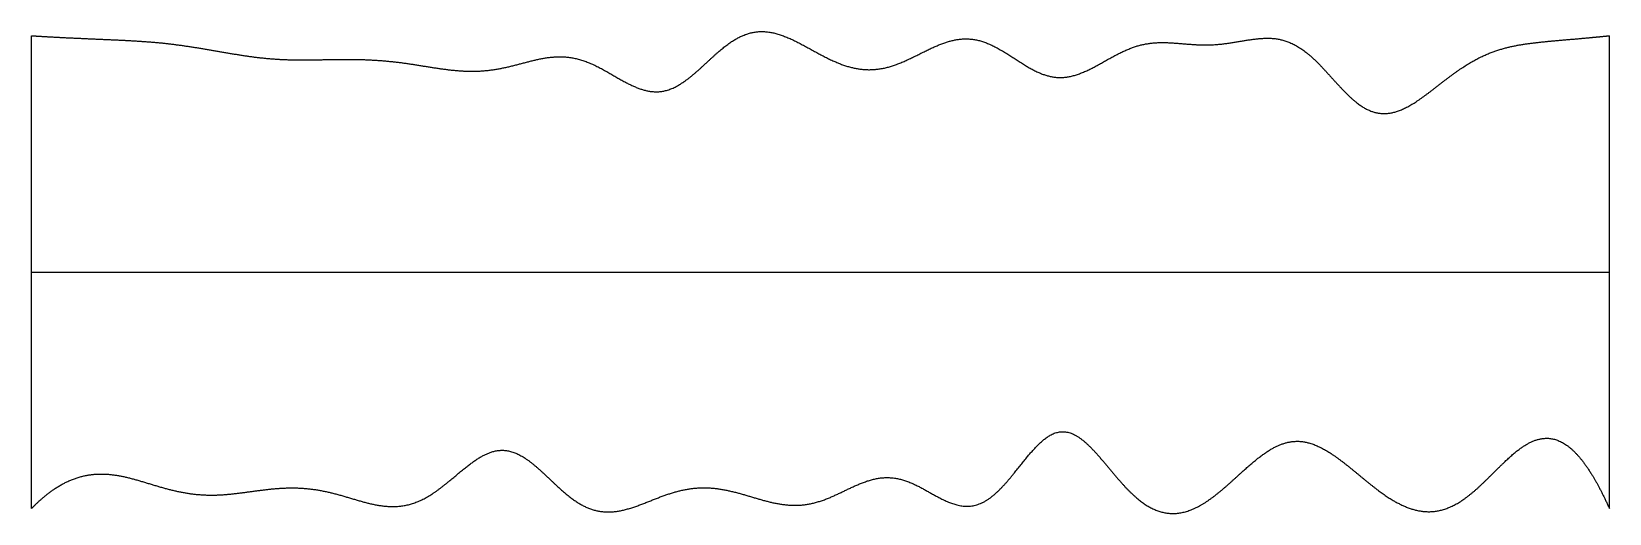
# Model space of a CAD drawing. Header units: millimetres. Extents: x 0 to 10, y 0 to 3.
import ezdxf

# ---------------------------------------------------------------- set-up
doc = ezdxf.new("R2010")
doc.units = ezdxf.units.MM
doc.layers.get('0').update_dxf_attribs({"linetype": 'CONTINUOUS'})

msp = doc.modelspace()

# ---------------------------------------------------------------- linework, layer by layer
for points in [[(0, 3), (0.02, 2.999), (0.061, 2.996), (0.122, 2.993), (0.204, 2.988), (0.306, 2.984), (0.408, 2.979), (0.51, 2.975), (0.613, 2.97), (0.715, 2.964), (0.817, 2.956), (0.918, 2.944), (1.02, 2.929), (1.122, 2.912), (1.223, 2.894), (1.325, 2.877), (1.427, 2.862), (1.528, 2.852), (1.63, 2.847), (1.733, 2.846), (1.835, 2.848), (1.937, 2.85), (2.039, 2.851), (2.141, 2.848), (2.243, 2.841), (2.345, 2.83), (2.447, 2.814), (2.549, 2.797), (2.651, 2.782), (2.753, 2.773), (2.855, 2.774), (2.958, 2.787), (3.06, 2.811), (3.161, 2.84), (3.263, 2.864), (3.365, 2.872), (3.467, 2.857), (3.569, 2.817), (3.671, 2.759), (3.771, 2.698), (3.87, 2.652), (3.966, 2.635), (4.061, 2.657), (4.154, 2.716), (4.247, 2.799), (4.34, 2.889), (4.434, 2.968), (4.531, 3.019), (4.629, 3.035), (4.73, 3.017), (4.832, 2.973), (4.935, 2.916), (5.038, 2.858), (5.141, 2.811), (5.243, 2.784), (5.344, 2.78), (5.446, 2.801), (5.547, 2.842), (5.648, 2.895), (5.749, 2.945), (5.849, 2.979), (5.949, 2.987), (6.048, 2.963), (6.146, 2.911), (6.244, 2.845), (6.342, 2.782), (6.439, 2.738), (6.537, 2.727), (6.636, 2.751), (6.735, 2.799), (6.834, 2.858), (6.934, 2.912), (7.034, 2.948), (7.134, 2.96), (7.236, 2.956), (7.338, 2.945), (7.442, 2.939), (7.546, 2.945), (7.651, 2.963), (7.756, 2.982), (7.858, 2.99), (7.957, 2.972), (8.053, 2.921), (8.145, 2.84), (8.234, 2.74), (8.323, 2.639), (8.413, 2.556), (8.504, 2.506), (8.599, 2.498), (8.696, 2.53), (8.795, 2.591), (8.895, 2.669), (8.996, 2.749), (9.096, 2.819), (9.195, 2.874), (9.294, 2.912), (9.392, 2.937), (9.49, 2.952), (9.59, 2.963), (9.69, 2.972), (9.792, 2.98), (9.874, 2.988), (9.937, 2.994), (9.979, 2.998), (10, 3)], [(0, 0), (0, 0.12), (0, 0.36), (0, 0.72), (0, 1.2), (0, 1.8), (0, 2.28), (0, 2.64), (0, 2.88), (0, 3)], [(10, 0), (10, 0.12), (10, 0.36), (10, 0.72), (10, 1.2), (10, 1.8), (10, 2.28), (10, 2.64), (10, 2.88), (10, 3)], [(0, 1.5), (0.4, 1.5), (1.2, 1.5), (2.4, 1.5), (4, 1.5), (6, 1.5), (7.6, 1.5), (8.8, 1.5), (9.6, 1.5), (10, 1.5)], [(0, 0), (0.02, 0.021), (0.06, 0.06), (0.12, 0.111), (0.2, 0.164), (0.301, 0.205), (0.402, 0.223), (0.504, 0.22), (0.606, 0.2), (0.709, 0.17), (0.812, 0.137), (0.916, 0.109), (1.02, 0.09), (1.125, 0.083), (1.229, 0.087), (1.334, 0.1), (1.438, 0.115), (1.542, 0.128), (1.646, 0.134), (1.75, 0.129), (1.854, 0.113), (1.958, 0.086), (2.063, 0.053), (2.169, 0.023), (2.274, 0.007), (2.378, 0.015), (2.482, 0.052), (2.583, 0.119), (2.683, 0.204), (2.782, 0.289), (2.878, 0.353), (2.973, 0.381), (3.067, 0.363), (3.161, 0.302), (3.256, 0.215), (3.352, 0.12), (3.45, 0.038), (3.55, -0.014), (3.653, -0.029), (3.757, -0.013), (3.863, 0.024), (3.968, 0.069), (4.074, 0.107), (4.178, 0.131), (4.282, 0.136), (4.386, 0.123), (4.491, 0.097), (4.595, 0.064), (4.7, 0.034), (4.804, 0.017), (4.908, 0.02), (5.012, 0.047), (5.115, 0.093), (5.217, 0.146), (5.32, 0.188), (5.422, 0.205), (5.526, 0.188), (5.63, 0.14), (5.733, 0.077), (5.836, 0.024), (5.938, 0.003), (6.036, 0.03), (6.132, 0.108), (6.225, 0.219), (6.316, 0.339), (6.405, 0.439), (6.493, 0.496), (6.582, 0.494), (6.671, 0.436), (6.763, 0.337), (6.859, 0.218), (6.957, 0.103), (7.059, 0.015), (7.164, -0.033), (7.27, -0.039), (7.376, -0.004), (7.48, 0.062), (7.581, 0.148), (7.679, 0.24), (7.775, 0.325), (7.869, 0.391), (7.963, 0.429), (8.057, 0.433), (8.152, 0.402), (8.25, 0.344), (8.35, 0.266), (8.451, 0.18), (8.555, 0.097), (8.659, 0.029), (8.764, -0.015), (8.867, -0.028), (8.969, -0.007), (9.068, 0.046), (9.164, 0.125), (9.258, 0.219), (9.35, 0.313), (9.441, 0.392), (9.532, 0.444), (9.624, 0.456), (9.716, 0.423), (9.809, 0.339), (9.885, 0.23), (9.942, 0.124), (9.981, 0.043), (10, 0)]]:
    msp.add_open_spline(points, degree=5)

doc.saveas('drawing.dxf')
